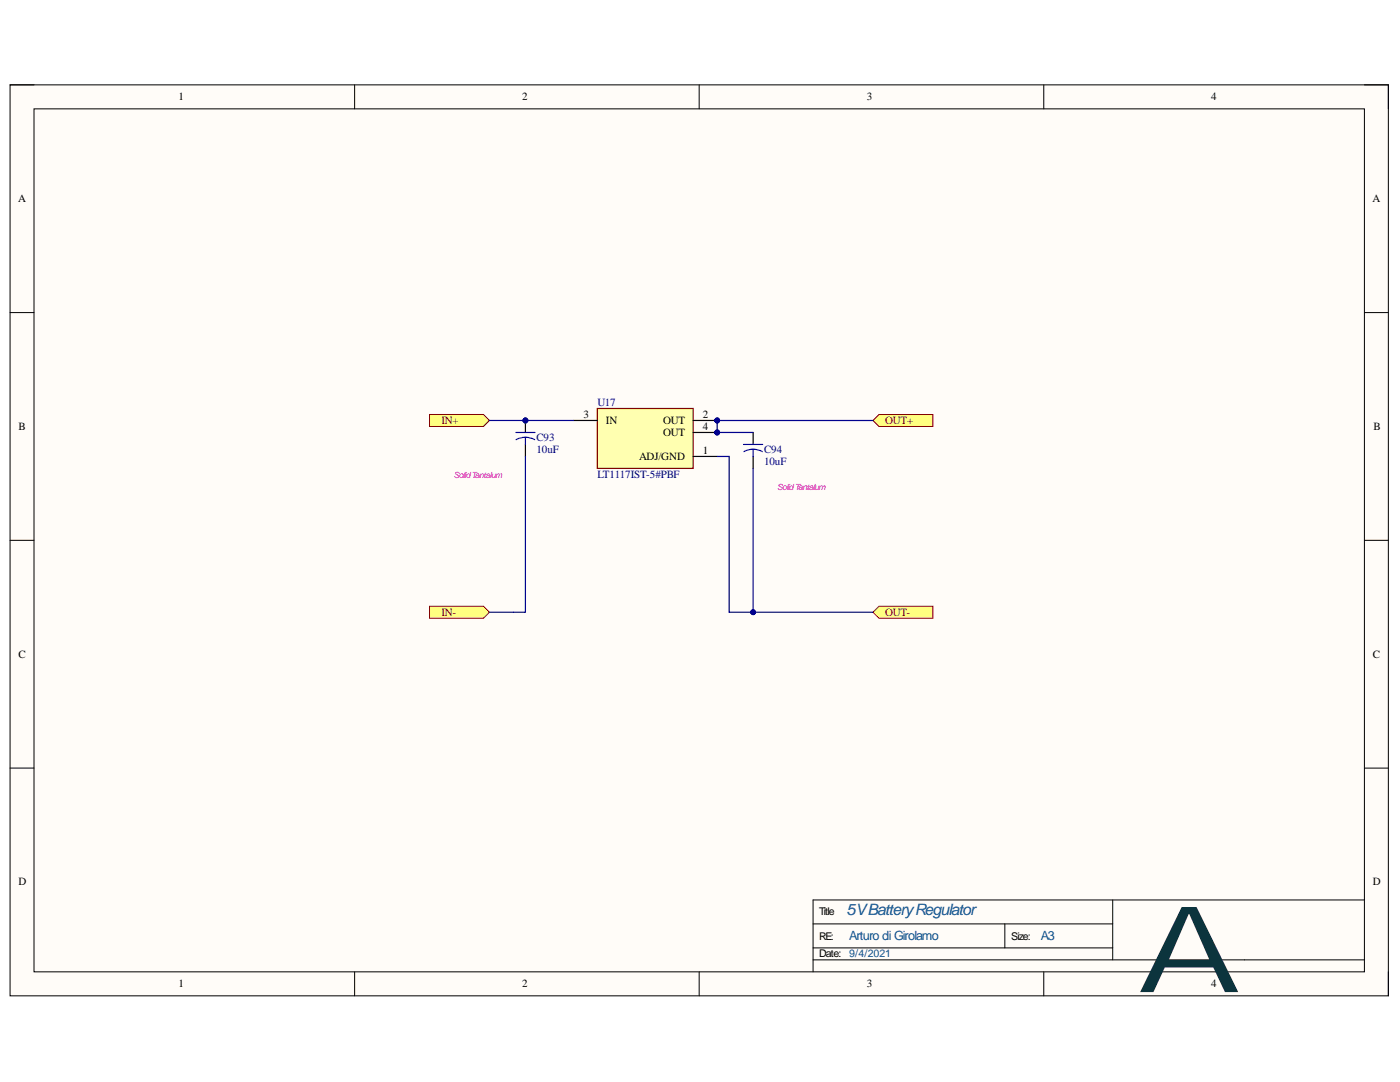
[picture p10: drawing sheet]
<svg xmlns="http://www.w3.org/2000/svg" width="279mm" height="216mm" viewBox="0 0 279 216" stroke-linecap="round" stroke-linejoin="round" font-family="sans-serif">
<defs><g id="words">
<text font-size="23.9" fill="#0c343d" x="226.9" y="198">A</text>
<text font-size="3.1" fill="#0b5394" x="169" y="182.7">5VBatteryRegulator</text>
<g font-size="2.5" fill="#0b5394">
<text x="169.5" y="187.6">Arturo di Girolamo</text>
<text x="207.7" y="187.6">A3</text>
</g>
<g font-size="2.2">
<text x="35.6" y="20">1</text>
<text x="104.2" y="20">2</text>
<text x="173" y="20">3</text>
<text x="241.7" y="20">4</text>
<text x="3.6" y="40.3">A</text>
<text x="273.9" y="40.3">A</text>
<text x="116.4" y="83.4">3</text>
<text x="140.3" y="83.4">2</text>
<text x="3.7" y="85.8">B</text>
<text x="120.9" y="84.6">IN</text>
<text x="132.3" y="84.6">OUT</text>
<text x="132.3" y="87">OUT</text>
<text x="140.3" y="85.8">4</text>
<text x="274.1" y="85.8">B</text>
<text x="127.5" y="91.7">ADJ/GND</text>
<text x="140.3" y="90.6">1</text>
<text x="3.7" y="131.2">C</text>
<text x="274" y="131.2">C</text>
<text x="3.7" y="176.6">D</text>
<text x="274" y="176.6">D</text>
<text x="35.6" y="197">1</text>
<text x="104.2" y="197">2</text>
<text x="173" y="197">3</text>
<text x="241.7" y="197">4</text>
</g>
<g font-size="2.2" fill="#000080">
<text x="119.2" y="81">U17</text>
<text x="107.1" y="87.9">C93</text>
<text x="107.1" y="90.3">10uF</text>
<text x="119.2" y="95.4">LT1117IST-5#PBF</text>
<text x="152.5" y="90.3">C94</text>
<text x="152.5" y="92.8">10uF</text>
</g>
<g font-size="2.2" fill="#800000">
<text x="88.1" y="84.6">IN+</text>
<text x="176.7" y="84.6">OUT+</text>
<text x="88.1" y="122.9">IN-</text>
<text x="176.7" y="122.9">OUT-</text>
</g>
<g font-size="2.1">
<text x="163.5" y="182.7">Title</text>
<text x="163.5" y="191">Date:</text>
<text x="163.5" y="187.5">RE:</text>
<text x="201.8" y="187.5">Size:</text>
</g>
<text font-size="2.1" fill="#0b5394" x="169.5" y="191">9/4/2021</text>
<g font-size="1.7" fill="#f0f">
<text x="90.6" y="95.5">SolidTantalum</text>
<text x="155.1" y="97.8">SolidTantalum</text>
</g>
</g></defs>
<path d="M2 16.9h275.1v181.8h-275.1z" fill-rule="evenodd" fill="#fffcf8"/>
<path d="M2 16.9h275.1v181.8h-275.1z" fill="none" stroke="#000" stroke-width=".2"/>
<path d="M6.8 21.7h265.5v172.2h-265.5z" fill-rule="evenodd" fill="#fffcf8"/>
<g fill="none" stroke="#000" stroke-width=".2">
<path d="M2 16.9h4.8M70.8 16.9v4.8M139.5 16.9v4.8M208.3 16.9v4.8M272.3 16.9h4.8v4.8M6.8 21.7h265.5v172.2h-265.5zM2 62.4h4.8M272.3 62.4h4.8M2 107.8h4.8M272.3 107.8h4.8M2 153.3h4.8M272.3 153.3h4.8"/>
<path d="M222.1 179.6v11.9M272.3 179.6h-110v14.3M70.8 193.9v4.8M139.5 193.9v4.8M162.3 184.4h59.8M162.3 191.5h110M162.3 189.1h59.8M200.5 184.4v4.7M208.3 193.9v4.8M277.1 193.9v4.8"/>
</g>
<path d="M174.2 122.2l1.2-1.2h10.8v2.4h-10.8z" fill-rule="evenodd" fill="#ffff80"/>
<path d="M174.2 122.2l1.2-1.2h10.8v2.4h-10.8z" fill="none" stroke="#800000" stroke-width=".2"/>
<path d="M174.2 83.9l1.2-1.2h10.8v2.4h-10.8z" fill-rule="evenodd" fill="#ffff80"/>
<path d="M174.2 83.9l1.2-1.2h10.8v2.4h-10.8z" fill="none" stroke="#800000" stroke-width=".2"/>
<path d="M85.7 121h10.8l1.2 1.2-1.2 1.2h-10.8z" fill-rule="evenodd" fill="#ffff80"/>
<path d="M85.7 121h10.8l1.2 1.2-1.2 1.2h-10.8z" fill="none" stroke="#800000" stroke-width=".2"/>
<path d="M85.7 82.7h10.8l1.2 1.2-1.2 1.2h-10.8z" fill-rule="evenodd" fill="#ffff80"/>
<path d="M85.7 82.7h10.8l1.2 1.2-1.2 1.2h-10.8z" fill="none" stroke="#800000" stroke-width=".2"/>
<circle cx="104.9" cy="83.9" r=".48" fill="#000080"/>
<circle cx="104.9" cy="83.9" r=".48" fill="none" stroke="#000080" stroke-width=".2"/>
<path d="M104.9 83.9v2.4" fill="none" stroke="#000" stroke-width=".24"/>
<circle cx="104.9" cy="83.9" r=".48" fill="#000080"/>
<circle cx="104.9" cy="83.9" r=".48" fill="none" stroke="#000080" stroke-width=".2"/>
<path d="M104.9 88.7v2.4M150.3 86.3v2.4M150.3 91.1v2.4" fill="none" stroke="#000" stroke-width=".24"/>
<path d="M102.9 86.3h3.9M104.9 87.3l1.1 .1 .7 .3M104.9 87.3h-.8l-1.1 .4M104.9 87.3v1.4M148.4 88.7h3.8M150.3 89.6l1.1 .2 .8 .3M150.3 89.6l-1.1 .2-.8 .3M150.3 89.6v1.5" fill="none" stroke="#00f" stroke-width=".24"/>
<circle cx="143.1" cy="83.9" r=".48" fill="#000080"/>
<circle cx="143.1" cy="83.9" r=".48" fill="none" stroke="#000080" stroke-width=".2"/>
<circle cx="143.1" cy="86.3" r=".48" fill="#000080"/>
<circle cx="143.1" cy="86.3" r=".48" fill="none" stroke="#000080" stroke-width=".2"/>
<path d="M119.2 81.5h19.1v12h-19.1z" fill-rule="evenodd" fill="#ffffb0"/>
<path d="M119.2 81.5h19.1v12h-19.1z" fill="none" stroke="#800000" stroke-width=".24"/>
<path d="M114.4 83.9h4.8M138.3 83.9h4.8" fill="none" stroke="#000" stroke-width=".24"/>
<circle cx="143.1" cy="83.9" r=".48" fill="#000080"/>
<circle cx="143.1" cy="83.9" r=".48" fill="none" stroke="#000080" stroke-width=".2"/>
<path d="M138.3 86.3h4.8" fill="none" stroke="#000" stroke-width=".24"/>
<circle cx="143.1" cy="86.3" r=".48" fill="#000080"/>
<circle cx="143.1" cy="86.3" r=".48" fill="none" stroke="#000080" stroke-width=".2"/>
<path d="M138.3 91.1h4.8" fill="none" stroke="#000" stroke-width=".24"/>
<path d="M97.7 83.9h16.7M97.7 122.2h4.8" fill="none" stroke="#000080" stroke-width=".24"/>
<circle cx="104.9" cy="83.9" r=".48" fill="#000080"/>
<circle cx="104.9" cy="83.9" r=".48" fill="none" stroke="#000080" stroke-width=".2"/>
<path d="M104.9 91.1v31.1h-2.4M174.2 83.9h-31.1v2.4h7.2" fill="none" stroke="#000080" stroke-width=".24"/>
<circle cx="143.1" cy="83.9" r=".48" fill="#000080"/>
<circle cx="143.1" cy="83.9" r=".48" fill="none" stroke="#000080" stroke-width=".2"/>
<circle cx="143.1" cy="86.3" r=".48" fill="#000080"/>
<circle cx="143.1" cy="86.3" r=".48" fill="none" stroke="#000080" stroke-width=".2"/>
<path d="M150.3 93.5v28.7" fill="none" stroke="#000080" stroke-width=".24"/>
<circle cx="150.3" cy="122.2" r=".48" fill="#000080"/>
<circle cx="150.3" cy="122.2" r=".48" fill="none" stroke="#000080" stroke-width=".2"/>
<path d="M143.1 91.1h2.4v31.1h28.7" fill="none" stroke="#000080" stroke-width=".24"/>
<circle cx="150.3" cy="122.2" r=".48" fill="#000080"/>
<circle cx="150.3" cy="122.2" r=".48" fill="none" stroke="#000080" stroke-width=".2"/>
<use href="#words"/>
</svg>
